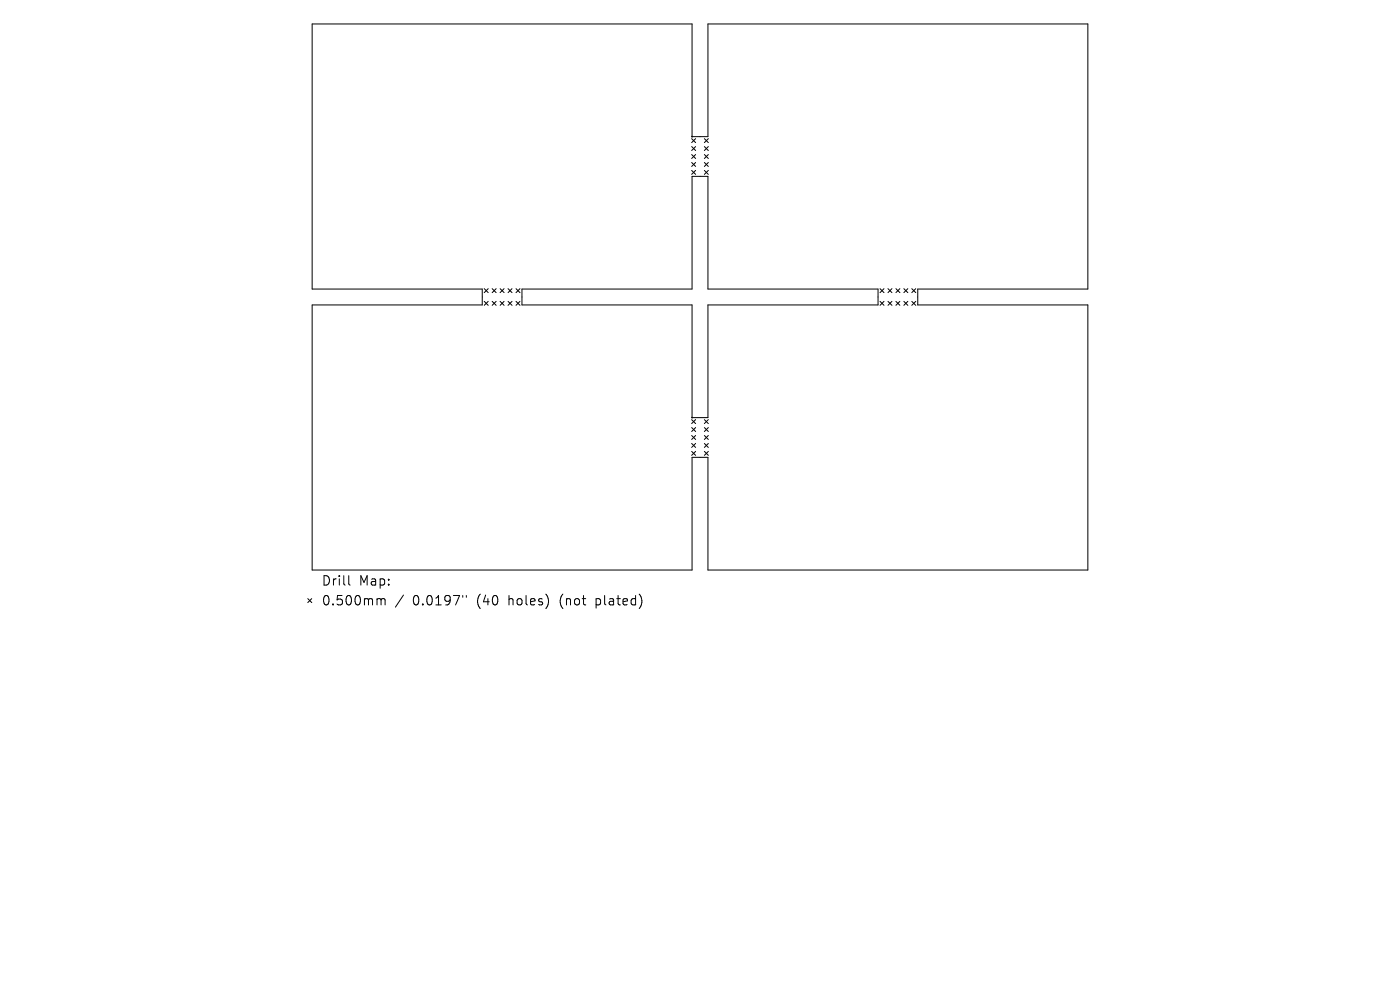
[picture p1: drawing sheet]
<svg xmlns="http://www.w3.org/2000/svg" width="297mm" height="210mm" viewBox="0 0 297 210" stroke-linecap="round" stroke-linejoin="round" font-family="sans-serif">
<defs><g id="words">
<g font-size="2.8">
<text x="68.1" y="124.5">Drill</text>
<text x="76.1" y="124.5">Map:</text>
<text x="68.1" y="128.7">0.500mm</text>
<text x="87.6" y="128.7">0.0197&quot;</text>
<text x="101.3" y="128.7">(40</text>
<text x="108.2" y="128.7">holes)</text>
<text x="119.2" y="128.7">(not</text>
<text x="127.1" y="128.7">plated)</text>
</g>
</g></defs>
<g fill="none" stroke="#000" stroke-width=".21">
<path d="M66.2 5.1h80.6v23.9h3.4v-23.9h80.6v56.2h-36.1v3.4h36.1v56.2h-80.6v-23.9h-3.4v23.9h-80.6v-56.2h36.1v-3.4h-36.1zM146.7 29.4l.9 .9M146.7 31.1l.9 .8M146.7 32.8l.9 .8M146.7 34.5l.9 .8M146.7 36.1l.9 .9M147.6 29.4l-.9 .9M147.6 31.1l-.9 .8M147.6 32.8l-.9 .8M147.6 34.5l-.9 .8M147.6 36.1l-.9 .9M149.4 29.4l.9 .9"/>
<path d="M149.4 31.1l.9 .8M149.4 32.8l.9 .8M149.4 34.5l.9 .8M149.4 36.1l.9 .9M150.3 29.4l-.9 .9M150.3 31.1l-.9 .8M150.3 32.8l-.9 .8M150.3 34.5l-.9 .8M150.3 36.1l-.9 .9M102.7 61.2l.9 .9M102.7 63.9l.9 .9M103.6 61.2l-.9 .9"/>
<path d="M103.6 63.9l-.9 .9M104.4 61.2l.9 .9M104.4 63.9l.9 .9M105.3 61.2l-.9 .9M105.3 63.9l-.9 .9M106.1 61.2l.8 .9M106.1 63.9l.8 .9M106.9 61.2l-.8 .9M106.9 63.9l-.8 .9M107.8 61.2l.8 .9M107.8 63.9l.8 .9M108.6 61.2l-.8 .9"/>
<path d="M108.6 63.9l-.8 .9M109.5 61.2l.8 .9M109.5 63.9l.8 .9M110.3 61.2l-.8 .9M110.3 63.9l-.8 .9M110.7 61.3h36.1v-23.9h3.4v23.9h36.1v3.4h-36.1v23.9h-3.4v-23.9h-36.1zM186.7 61.2l.8 .9M186.7 63.9l.8 .9M187.5 61.2l-.8 .9M187.5 63.9l-.8 .9M188.4 61.2l.8 .9M188.4 63.9l.8 .9"/>
<path d="M189.2 61.2l-.8 .9M189.2 63.9l-.8 .9M190.1 61.2l.8 .9M190.1 63.9l.8 .9M190.9 61.2l-.8 .9M190.9 63.9l-.8 .9M191.7 61.2l.9 .9M191.7 63.9l.9 .9M192.6 61.2l-.9 .9M192.6 63.9l-.9 .9M193.4 61.2l.9 .9M193.4 63.9l.9 .9"/>
<path d="M194.3 61.2l-.9 .9M194.3 63.9l-.9 .9M146.7 89l.9 .9M146.7 90.7l.9 .8M146.7 92.4l.9 .8M146.7 94.1l.9 .8M146.7 95.8l.9 .8M147.6 89l-.9 .9M147.6 90.7l-.9 .8M147.6 92.4l-.9 .8M147.6 94.1l-.9 .8M147.6 95.8l-.9 .8"/>
<path d="M149.4 89l.9 .9M149.4 90.7l.9 .8M149.4 92.4l.9 .8M149.4 94.1l.9 .8M149.4 95.8l.9 .8M150.3 89l-.9 .9M150.3 90.7l-.9 .8M150.3 92.4l-.9 .8M150.3 94.1l-.9 .8M150.3 95.8l-.9 .8M65.3 127l.8 .8M66.1 127l-.8 .8"/>
<path d="M74 122.1v1.7l.3 .3M80.3 127l.4 .1 .1 .2M80.8 127.3l.3-.3 .5 .1 .1 1.2M80.8 127.3v1M85.6 126.2l-1.7 2.6M98.2 126.3v.4M98.9 126.3v.4"/>
</g>
<g fill="#000" stroke="#000" stroke-width=".21">
<circle cx="146.8" cy="29" r=".08"/>
<circle cx="146.8" cy="88.6" r=".08"/>
</g>
<use href="#words"/>
</svg>
